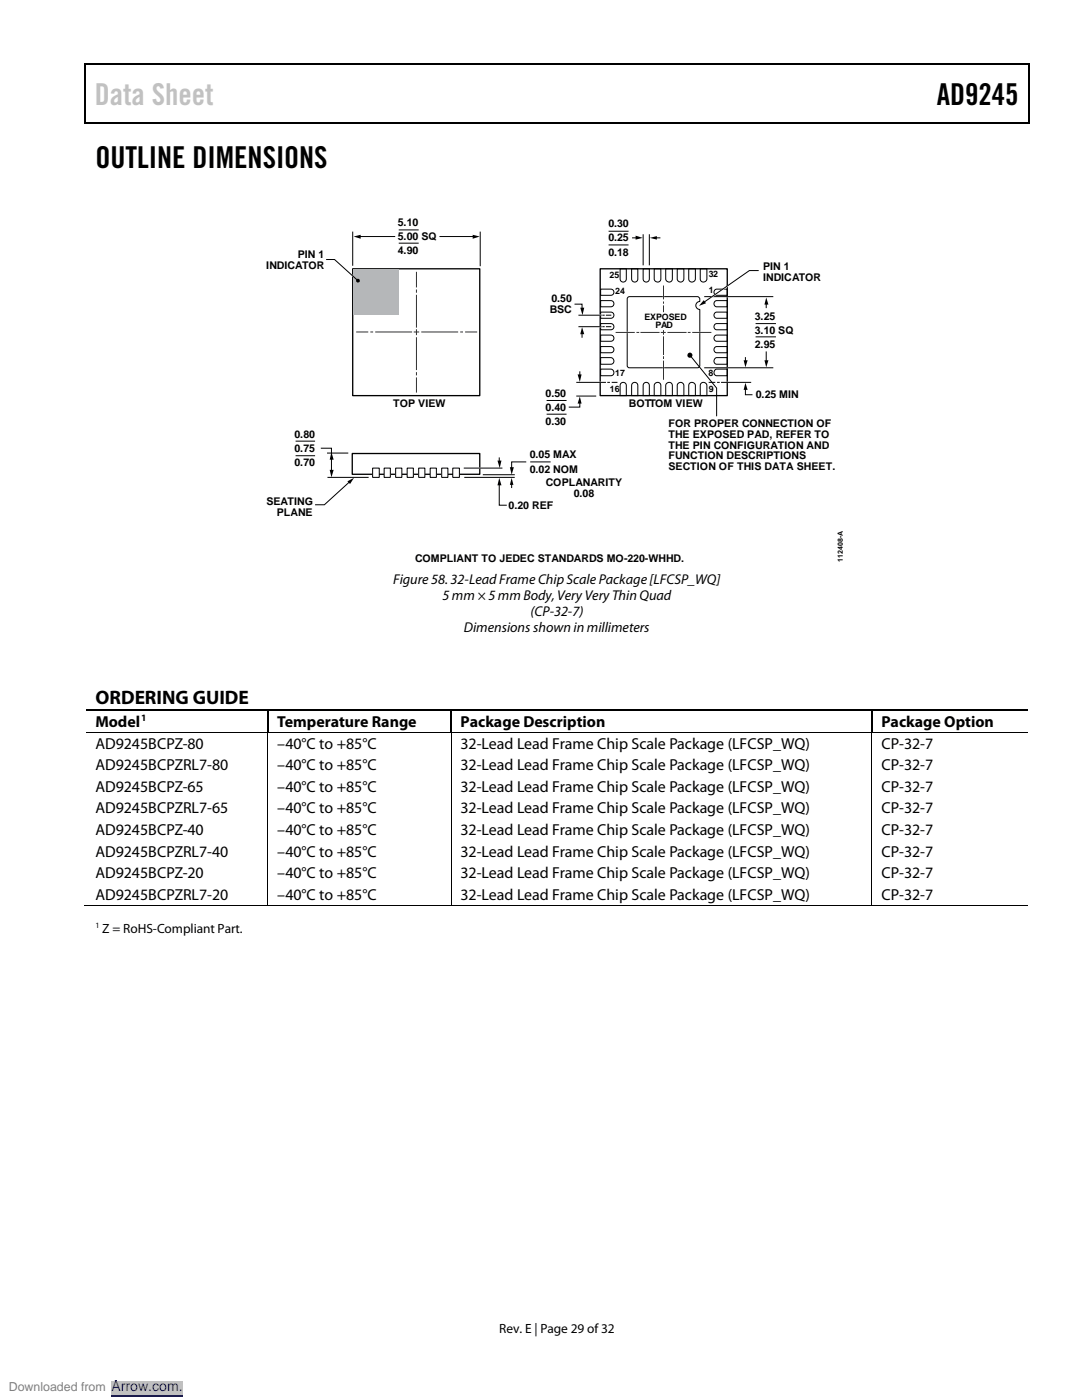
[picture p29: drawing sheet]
<svg xmlns="http://www.w3.org/2000/svg" width="216mm" height="279mm" viewBox="0 0 216 279" stroke-linecap="round" stroke-linejoin="round" font-family="sans-serif">
<defs><g id="words">
<text font-size="6" fill="#c1c1c1" x="18.9" y="20.9">Data Sheet</text>
<g font-size="6">
<text x="186.9" y="20.9">AD9245</text>
<text x="19" y="33.6">OUTLINE DIMENSIONS</text>
</g>
<text font-size="3.9" x="19" y="140.5">ORDERING GUIDE</text>
<g font-size="3.2">
<text x="19" y="145">Model</text>
<text x="19" y="149.5">AD9245BCPZ-80</text>
<text x="55.3" y="149.5">–40°C to +85°C</text>
<text x="55.3" y="145">Temperature Range</text>
<text x="91.9" y="149.5">32-Lead Lead Frame Chip Scale Package (LFCSP_WQ)</text>
<text x="91.9" y="145">Package Description</text>
<text x="175.9" y="145">Package Option</text>
<text x="175.9" y="149.5">CP-32-7</text>
<text x="19" y="153.8">AD9245BCPZRL7-80</text>
<text x="55.3" y="153.8">–40°C to +85°C</text>
<text x="91.9" y="153.8">32-Lead Lead Frame Chip Scale Package (LFCSP_WQ)</text>
<text x="175.9" y="153.8">CP-32-7</text>
<text x="19" y="158.1">AD9245BCPZ-65</text>
<text x="55.3" y="158.1">–40°C to +85°C</text>
<text x="91.9" y="158.1">32-Lead Lead Frame Chip Scale Package (LFCSP_WQ)</text>
<text x="175.9" y="158.1">CP-32-7</text>
<text x="19" y="162.3">AD9245BCPZRL7-65</text>
<text x="19" y="166.7">AD9245BCPZ-40</text>
<text x="55.3" y="166.7">–40°C to +85°C</text>
<text x="55.3" y="162.3">–40°C to +85°C</text>
<text x="91.9" y="166.7">32-Lead Lead Frame Chip Scale Package (LFCSP_WQ)</text>
<text x="91.9" y="162.3">32-Lead Lead Frame Chip Scale Package (LFCSP_WQ)</text>
<text x="175.9" y="166.7">CP-32-7</text>
<text x="175.9" y="162.3">CP-32-7</text>
<text x="19" y="170.9">AD9245BCPZRL7-40</text>
<text x="55.3" y="170.9">–40°C to +85°C</text>
<text x="91.9" y="170.9">32-Lead Lead Frame Chip Scale Package (LFCSP_WQ)</text>
<text x="175.9" y="170.9">CP-32-7</text>
<text x="19" y="175.2">AD9245BCPZ-20</text>
<text x="19" y="179.5">AD9245BCPZRL7-20</text>
<text x="55.3" y="175.2">–40°C to +85°C</text>
<text x="55.3" y="179.5">–40°C to +85°C</text>
<text x="91.9" y="175.2">32-Lead Lead Frame Chip Scale Package (LFCSP_WQ)</text>
<text x="91.9" y="179.5">32-Lead Lead Frame Chip Scale Package (LFCSP_WQ)</text>
<text x="175.9" y="175.2">CP-32-7</text>
<text x="175.9" y="179.5">CP-32-7</text>
</g>
<g font-size="2.8">
<text x="78.4" y="116.5">Figure 58. 32-Lead Frame Chip Scale Package [LFCSP_WQ]</text>
<text x="88.3" y="119.7">5 mm × 5 mm Body, Very Very Thin Quad</text>
<text x="105.9" y="122.9">(CP-32-7)</text>
<text x="92.6" y="126.1">Dimensions shown in millimeters</text>
</g>
<text font-size="2.8" fill="#00f" x="22.2" y="277.6">Arrow.com.</text>
<g font-size="2.7">
<text x="20.4" y="186.1">Z = RoHS-Compliant Part.</text>
<text x="99.6" y="266">Rev. E | Page 29 of32</text>
</g>
<text font-size="2.5" fill="#808080" x="1.8" y="277.6">Downloaded from</text>
<g font-size="2.1">
<text x="79.4" y="45.1">5.10</text>
<text x="79.4" y="48">5.00 SQ</text>
<text x="121.4" y="45.4">0.30</text>
<text x="53.1" y="53.6">INDICATOR</text>
<text x="59.4" y="51.5">PIN 1</text>
<text x="79.4" y="50.8">4.90</text>
<text x="121.4" y="48.2">0.25</text>
<text x="121.4" y="51">0.18</text>
<text x="152.3" y="53.9">PIN 1</text>
<text x="152.3" y="56">INDICATOR</text>
<text x="109.7" y="62.4">BSC</text>
<text x="110" y="60.3">0.50</text>
<text x="150.6" y="63.8">3.25</text>
<text x="150.6" y="66.6">3.10 SQ</text>
<text x="150.6" y="69.5">2.95</text>
<text x="78.4" y="81.1">TOP VIEW</text>
<text x="108.9" y="79.2">0.50</text>
<text x="108.9" y="82">0.40</text>
<text x="125.5" y="81.1">BOTTOM VIEW</text>
<text x="150.8" y="79.4">0.25 MIN</text>
<text x="58.8" y="87.4">0.80</text>
<text x="108.9" y="84.9">0.30</text>
<text x="133.4" y="85.3">FOR PROPER CONNECTION OF</text>
<text x="133.4" y="87.4">THE EXPOSED PAD, REFER TO</text>
<text x="133.4" y="89.5">THE PIN CONFIGURATION AND</text>
<text x="58.8" y="90.2">0.75</text>
<text x="58.8" y="93.1">0.70</text>
<text x="105.7" y="91.5">0.05 MAX</text>
<text x="105.7" y="94.3">0.02 NOM</text>
<text x="133.4" y="91.7">FUNCTION DESCRIPTIONS</text>
<text x="133.4" y="93.8">SECTION OF THIS DATA SHEET.</text>
<text x="53.2" y="100.8">SEATING</text>
<text x="101.5" y="101.5">0.20 REF</text>
<text x="108.9" y="97">COPLANARITY</text>
<text x="114.5" y="99.1">0.08</text>
<text x="55.2" y="102.9">PLANE</text>
<text x="82.8" y="112.1">COMPLIANT TO JEDEC STANDARDS MO-220-WHHD.</text>
</g>
<text font-size="1.9" x="28.2" y="143.9">1</text>
<g font-size="1.8">
<text x="121.6" y="55.4">25</text>
<text x="122.7" y="58.6">24</text>
<text x="141.4" y="55.4">32</text>
<text x="141.4" y="58.5">1</text>
<text x="128.6" y="63.9">EXPOSED</text>
<text x="130.8" y="65.5">PAD</text>
<text x="122.8" y="75">17</text>
<text x="141.3" y="75">8</text>
<text x="121.7" y="78.3">16</text>
<text x="141.4" y="78.3">9</text>
</g>
<text font-size="1.6" x="19" y="185.3">1</text>
<text font-size="1.4" x="168.2" y="112.2" transform="rotate(-90 168.2 112.2)">112408-A</text>
</g></defs>
<path d="M16.9 12.7h.2v1h-.2zM16.9 12.7h.2v.3h-.2zM82.5 12.7h.3v.3h-.3zM205.1 12.7h.3v1h-.3zM205.1 12.7h.3v.3h-.3zM16.9 24.4h.2v.2h-.2zM82.3 24.4h.2v.2h-.2zM205.1 24.4h.3v.2h-.3z" fill="#000"/>
<path d="M17 13.7v10.7M17.1 12.8h65.4M82.8 12.8h122.3M205.2 13.7v10.7M17.1 24.5h188" fill="none" stroke="#000" stroke-width=".25"/>
<path d="M70.4 46.3v6.6M95.8 46.3v6.7M140.5 59.2h13.8M140.5 73.4h13.8M150.8 64.6h4M150.8 67.2h4" fill="none" stroke="#000" stroke-width=".2"/>
<path d="M119.8 53.6h25.3v25.4h-25.3zM70.3 90.5h25.4v4.2h-25.4z" fill="none" stroke="#000" stroke-width=".26"/>
<path d="M144.9 59.2h.4M144.9 73.4h.4" fill="none" stroke="#fff" stroke-width=".26"/>
<path d="M74.4 93.4h1.3v1.9h-1.3z" fill="#fff"/>
<path d="M74.4 93.4h1.3v1.9h-1.3z" fill="none" stroke="#000" stroke-width=".2"/>
<path d="M76.7 93.4h1.2v1.9h-1.2z" fill="#fff"/>
<path d="M76.7 93.4h1.2v1.9h-1.2z" fill="none" stroke="#000" stroke-width=".2"/>
<path d="M78.9 93.4h1.3v1.9h-1.3z" fill="#fff"/>
<path d="M78.9 93.4h1.3v1.9h-1.3z" fill="none" stroke="#000" stroke-width=".2"/>
<path d="M81.2 93.4h1.3v1.9h-1.3z" fill="#fff"/>
<path d="M81.2 93.4h1.3v1.9h-1.3z" fill="none" stroke="#000" stroke-width=".2"/>
<path d="M83.5 93.4h1.3v1.9h-1.3z" fill="#fff"/>
<path d="M83.5 93.4h1.3v1.9h-1.3z" fill="none" stroke="#000" stroke-width=".2"/>
<path d="M85.8 93.4h1.3v1.9h-1.3z" fill="#fff"/>
<path d="M85.8 93.4h1.3v1.9h-1.3z" fill="none" stroke="#000" stroke-width=".2"/>
<path d="M88.1 93.4h1.3v1.9h-1.3z" fill="#fff"/>
<path d="M88.1 93.4h1.3v1.9h-1.3z" fill="none" stroke="#000" stroke-width=".2"/>
<path d="M90.3 93.4h1.4v1.9h-1.4z" fill="#fff"/>
<path d="M65.3 90.4h4.2M65.3 95.3h8.3M69.8 96.2l-5.1 4.5h-1.8M90.3 93.4h1.4v1.9h-1.4zM92.6 93.4h7.5M92.6 95.3h10.1M96.4 94.7h6.2M99.6 96.6v4.2h1.5M99.6 91.4v.8M102.1 96.5v.8M105 92.2h-2.9v1.3M105.8 92.2h4.1" fill="none" stroke="#000" stroke-width=".2"/>
<path d="M69.3 96.1l1.3-.7-.8 1.2zM99.6 95.4l.5 1.5h-.8zM99.3 91.9h.8l-.4 1.5zM101.7 93.2h.8l-.4 1.5zM102.1 95.4l.3 1.4h-.7z" fill="#000"/>
<path d="M70.1 54.8l.6 .6M95.6 93.4h.4" fill="none" stroke="#fff" stroke-width=".26"/>
<path d="M70.4 53.6h25.3v25.4h-25.3z" fill="none" stroke="#000" stroke-width=".26"/>
<path d="M70.6 53.7h9.1v9.1h-9.1z" fill="#b5b7b9"/>
<g fill="none" stroke="#000" stroke-width=".2">
<path d="M65.1 51.8h1.7l4.6 4.2M71.7 47.2h7.2M79.6 45.9h3.9M79.6 48.5h3.9M87.7 47.2h6.9M119.8 60h2.1a.62 .62 0 0 1 .6 .6 .62 .62 0 0 1-.6 .6h-2.1zM119.8 57.7h2.1a.62 .62 0 0 1 .6 .6 .62 .62 0 0 1-.6 .6h-2.1zM121.4 46.1h4M121.4 48.9h4M123.7 53.6h1.3v2.1a.62 .62 0 0 1-.6 .6 .62 .62 0 0 1-.7-.6zM125.4 59.3l13.8-.1 .4 .2v.8a.79 .79 0 0 0-.8 .8 .79 .79 0 0 0 .8 .8v11.2l-.2 .3-13.8 .1-.4-.2-.1-.2v-13.4zM126 53.6h1.3v2.1a.62 .62 0 0 1-.6 .6 .62 .62 0 0 1-.7-.6z"/>
<path d="M126.1 47.5h1M128.3 53.6h1.3v2.1a.62 .62 0 0 1-.7 .6 .62 .62 0 0 1-.6-.6zM128.3 46.9v6M129.6 46.9v6M130.5 53.6h1.4v2.1a.66 .66 0 0 1-.7 .6 .66 .66 0 0 1-.7-.6zM130.8 47.5h1M132.8 53.6h1.4v2.1a.66 .66 0 0 1-.7 .6 .66 .66 0 0 1-.7-.6zM135.1 53.6h1.4v2.1a.66 .66 0 0 1-.7 .6 .66 .66 0 0 1-.7-.6zM137.4 53.6h1.4v2.1a.66 .66 0 0 1-.7 .6 .66 .66 0 0 1-.7-.6zM139.7 53.6h1.4v2.1a.66 .66 0 0 1-.7 .6 .66 .66 0 0 1-.7-.6zM142.7 57.8l2.4-.1v1.2h-2.1a.63 .63 0 0 1-.5-.5 .63 .63 0 0 1 .2-.6zM151.4 54h-1.9l-9.1 6.3"/>
<path d="M109.1 79.9h3.9M114.6 60.7h1.5v1M115 76.3h5.9M115 79h4M115.5 65.2h4.4M115.5 62.9h4.4M115.7 74.1v.9M116.1 66.4v1M119.8 62.3h2.1a.62 .62 0 0 1 .6 .6 .62 .62 0 0 1-.6 .6h-2.1zM119.8 71.4h2.1a.66 .66 0 0 1 .6 .6 .66 .66 0 0 1-.6 .7h-2.1zM119.8 69.2h2.1a.62 .62 0 0 1 .6 .6 .62 .62 0 0 1-.6 .6h-2.1zM119.8 66.9h2.1a.62 .62 0 0 1 .6 .6 .62 .62 0 0 1-.6 .6h-2.1z"/>
<path d="M119.8 64.6h2.1a.62 .62 0 0 1 .6 .6 .62 .62 0 0 1-.6 .6h-2.1zM119.8 73.7h2.1a.66 .66 0 0 1 .6 .6 .66 .66 0 0 1-.6 .7h-2.1zM120.3 65.2h.3M120.3 62.9h.3M121 65.2h.9M121 62.9h.9M121.2 76.3h.5M122.1 76.3h1.1M123.9 76.5a.62 .62 0 0 1 .7-.1 .62 .62 0 0 1 .4 .5v2.1h-1.3v-2.1zM126.2 76.5a.62 .62 0 0 1 .7-.1 .62 .62 0 0 1 .4 .5v2.1h-1.3v-2.1zM128.5 76.5a.62 .62 0 0 1 .7-.1 .62 .62 0 0 1 .4 .5v2.1h-1.3v-2.1zM130.8 76.5a.65 .65 0 0 1 .7-.2 .65 .65 0 0 1 .4 .6v2.1h-1.4v-2.1z"/>
<path d="M133.1 76.5a.65 .65 0 0 1 .7-.2 .65 .65 0 0 1 .4 .6v2.1h-1.4v-2.1zM135.4 76.5a.66 .66 0 0 1 .6-.1 .66 .66 0 0 1 .5 .5v2.1h-1.4v-2.1zM137.6 76.5a.69 .69 0 0 1 1.2 .4v2.1h-1.4v-2.1zM137.7 70.9l5.3 6.6v5.5M139.9 76.5a.69 .69 0 0 1 1.2 .4v2.1h-1.4v-2.1zM141.4 76.3h1.3M142.6 73.9l.4-.2h2.1v1.3h-2.1a.65 .65 0 0 1-.4-1.1zM142.6 71.6l.4-.2h2.1v1.3h-2.1a.65 .65 0 0 1-.4-1.1zM142.7 64.7l2.4-.1v1.2h-2.1a.63 .63 0 0 1-.5-.5 .63 .63 0 0 1 .2-.6zM142.7 62.4l2.4-.1v1.2h-2.1a.63 .63 0 0 1-.5-.5 .63 .63 0 0 1 .2-.6zM142.7 60.1l2.4-.1v1.2h-2.1a.63 .63 0 0 1-.5-.5 .63 .63 0 0 1 .2-.6zM142.7 69.2h2.4v1.2h-2.1a.63 .63 0 0 1-.5-.5 .63 .63 0 0 1 .2-.7z"/>
<path d="M142.7 67l2.4-.1v1.2h-2.1a.63 .63 0 0 1-.5-.5 .63 .63 0 0 1 .2-.6zM143.1 76.3h.5M143.9 76.3h6M148.7 71.4v.8M148.7 77.5v1.3h1.5M152.9 60.5v1M152.9 70.1v2.1M59 90.9h3.9M59 88h3.9M64 89.5h2.1v2.1M66.1 91.5v2.5M109.1 82.7h3.9"/>
<path d="M115.7 80.3v.9h-2.2M17.1 146.2h36.2M53.4 146.3v34.4M53.7 146.2h36.2M90 146.3v34.4M90.3 146.2h83.6M174 146.3v34.4M174.3 146.2h30.8M16.9 180.8h36.4M53.5 180.8h36.4M90.1 180.8h83.8M174.1 180.8h31"/>
</g>
<g fill="#000">
<path d="M70.6 47.2l1.4-.3v.7zM94.3 46.9l1.4 .3-1.4 .4zM126.8 47l1.4 .5-1.4 .3zM129.7 47.5l1.4-.4v.7zM140.4 59.9l.5 .6-1.4 .6zM115.3 74.7h.8l-.4 1.5zM115.8 61.4h.8l-.4 1.5zM116.1 65.3l.5 1.4h-.8zM148.4 71.9h.8l-.5 1.4zM148.7 76.4l.5 1.4h-.8zM152.5 71.9h.8l-.4 1.4zM152.9 59.4l.4 1.4h-.8z"/>
<path d="M65.8 93.8h.8l-.5 1.5zM66.1 90.2l.5 1.5h-.8zM115.7 79.1l.4 1.4h-.8zM53.3 141.5h.3v.3h-.3zM53.3 146.1h.2v.2h-.2zM53.5 146.1l.1 .2zM53.6 146.1h.1v.2h-.1zM89.9 141.5h.2v.3h-.2zM89.9 146.1h.1v.2h-.1zM90 146.1l.1 .2zM90.1 146.1h.2v.2h-.2zM173.9 141.5h.2v.3h-.2z"/>
<path d="M173.9 146.1h.1v.2h-.1zM174 146.1l.1 .2zM174.1 146.1h.2v.2h-.2zM53.3 180.7h.2v.2h-.2zM89.9 180.7h.2v.2h-.2zM173.9 180.7h.2v.2h-.2z"/>
<circle cx="71.4" cy="56" r=".38"/>
<circle cx="137.7" cy="70.9" r=".5"/>
</g>
<path d="M132.4 59.1v.3M132.5 55.7v.2M145.5 56.9l-3.7 2.6M119.5 76.3h.4M119.5 65.2h.4M119.5 62.9h.4M125.1 66.3h.1M132.4 67.5v.2M132.4 73.3v.2M132.5 68.7v.3M139.5 66.3h.2M144.9 76.3h.6" fill="none" stroke="#fff" stroke-width=".26"/>
<g fill="none" stroke="#303030" stroke-width=".2">
<path d="M83.1 58.9v6.4M83.1 54.4v2.9M83.1 57.9v.4M132.4 57.1v2.5M71.2 66.3h2.2M74 66.3h.4M75 66.3h7.1M82.7 66.3h.8M83.1 67.4v6.4M83.1 75.4v2.9M83.1 74.4v.4M83.1 65.8v1"/>
<path d="M84.2 66.3h7.1M91.9 66.3h.4M92.9 66.3h2.2M122.9 66.3h3.7M127.1 66.3h.3M127.9 66.3h3.6M132 66.3h.7M132.4 60.2v.4M132.4 61.1v1.1M132.4 67.2v3.6M132.4 71.2v.3M132.4 72.1v3.6"/>
<path d="M132.4 66v.7M133.3 66.3h3.6M137.3 66.3h.4M138.2 66.3h3.6"/>
</g>
<path d="M17.1 141.6h36.2M53.4 141.8v4.3M53.6 141.6h36.3M90 141.8v4.3M90.1 141.6h83.8M174 141.8v4.3M174.1 141.6h31" fill="none" stroke="#000" stroke-width=".25"/>
<path d="M0 276.9h70.6" fill="none" stroke="#fff" stroke-width="2.5" stroke-linecap="butt"/>
<path d="M22.2 275.6h14.3v2.6h-14.3z" fill="#c0c0c0"/>
<path d="M22.2 278.6h14.3" fill="none" stroke="#00f" stroke-width=".2"/>
<path d="M0 276.9h70.6" fill="none" stroke="#fff" stroke-width="2.5" stroke-linecap="butt"/>
<path d="M22.2 275.6h14.3v2.6h-14.3z" fill="#c0c0c0"/>
<path d="M22.2 278.6h14.3" fill="none" stroke="#00f" stroke-width=".2"/>
<path d="M0 276.9h70.6" fill="none" stroke="#fff" stroke-width="2.5" stroke-linecap="butt"/>
<path d="M22.2 275.6h14.3v2.6h-14.3z" fill="#c0c0c0"/>
<path d="M22.2 278.6h14.3" fill="none" stroke="#00f" stroke-width=".2"/>
<path d="M0 276.9h70.6" fill="none" stroke="#fff" stroke-width="2.5" stroke-linecap="butt"/>
<path d="M22.2 275.6h14.3v2.6h-14.3z" fill="#c0c0c0"/>
<path d="M22.2 278.6h14.3" fill="none" stroke="#00f" stroke-width=".2"/>
<path d="M0 276.9h70.6" fill="none" stroke="#fff" stroke-width="2.5" stroke-linecap="butt"/>
<path d="M22.2 275.6h14.3v2.6h-14.3z" fill="#c0c0c0"/>
<path d="M22.2 278.6h14.3" fill="none" stroke="#00f" stroke-width=".2"/>
<path d="M0 276.9h70.6" fill="none" stroke="#fff" stroke-width="2.5" stroke-linecap="butt"/>
<path d="M22.2 275.6h14.3v2.6h-14.3z" fill="#c0c0c0"/>
<path d="M22.2 278.6h14.3" fill="none" stroke="#00f" stroke-width=".2"/>
<path d="M0 276.9h70.6" fill="none" stroke="#fff" stroke-width="2.5" stroke-linecap="butt"/>
<path d="M22.2 275.6h14.3v2.6h-14.3z" fill="#c0c0c0"/>
<path d="M22.2 278.6h14.3" fill="none" stroke="#00f" stroke-width=".2"/>
<path d="M0 276.9h70.6" fill="none" stroke="#fff" stroke-width="2.5" stroke-linecap="butt"/>
<path d="M22.2 275.6h14.3v2.6h-14.3z" fill="#c0c0c0"/>
<path d="M22.2 278.6h14.3" fill="none" stroke="#00f" stroke-width=".2"/>
<path d="M0 276.9h70.6" fill="none" stroke="#fff" stroke-width="2.5" stroke-linecap="butt"/>
<path d="M22.2 275.6h14.3v2.6h-14.3z" fill="#c0c0c0"/>
<path d="M22.2 278.6h14.3" fill="none" stroke="#00f" stroke-width=".2"/>
<path d="M0 276.9h70.6" fill="none" stroke="#fff" stroke-width="2.5" stroke-linecap="butt"/>
<path d="M22.2 275.6h14.3v2.6h-14.3z" fill="#c0c0c0"/>
<path d="M22.2 278.6h14.3" fill="none" stroke="#00f" stroke-width=".2"/>
<path d="M0 276.9h70.6" fill="none" stroke="#fff" stroke-width="2.5" stroke-linecap="butt"/>
<path d="M22.2 275.6h14.3v2.6h-14.3z" fill="#c0c0c0"/>
<path d="M22.2 278.6h14.3" fill="none" stroke="#00f" stroke-width=".2"/>
<path d="M0 276.9h70.6" fill="none" stroke="#fff" stroke-width="2.5" stroke-linecap="butt"/>
<path d="M22.2 275.6h14.3v2.6h-14.3z" fill="#c0c0c0"/>
<path d="M22.2 278.6h14.3" fill="none" stroke="#00f" stroke-width=".2"/>
<path d="M0 276.9h70.6" fill="none" stroke="#fff" stroke-width="2.5" stroke-linecap="butt"/>
<path d="M22.2 275.6h14.3v2.6h-14.3z" fill="#c0c0c0"/>
<path d="M22.2 278.6h14.3" fill="none" stroke="#00f" stroke-width=".2"/>
<path d="M0 276.9h70.6" fill="none" stroke="#fff" stroke-width="2.5" stroke-linecap="butt"/>
<path d="M22.2 275.6h14.3v2.6h-14.3z" fill="#c0c0c0"/>
<path d="M22.2 278.6h14.3" fill="none" stroke="#00f" stroke-width=".2"/>
<path d="M0 276.9h70.6" fill="none" stroke="#fff" stroke-width="2.5" stroke-linecap="butt"/>
<path d="M22.2 275.6h14.3v2.6h-14.3z" fill="#c0c0c0"/>
<path d="M22.2 278.6h14.3" fill="none" stroke="#00f" stroke-width=".2"/>
<path d="M0 276.9h70.6" fill="none" stroke="#fff" stroke-width="2.5" stroke-linecap="butt"/>
<path d="M22.2 275.6h14.3v2.6h-14.3z" fill="#c0c0c0"/>
<path d="M22.2 278.6h14.3" fill="none" stroke="#00f" stroke-width=".2"/>
<path d="M0 276.9h70.6" fill="none" stroke="#fff" stroke-width="2.5" stroke-linecap="butt"/>
<path d="M22.2 275.6h14.3v2.6h-14.3z" fill="#c0c0c0"/>
<path d="M22.2 278.6h14.3" fill="none" stroke="#00f" stroke-width=".2"/>
<path d="M0 276.9h70.6" fill="none" stroke="#fff" stroke-width="2.5" stroke-linecap="butt"/>
<path d="M22.2 275.6h14.3v2.6h-14.3z" fill="#c0c0c0"/>
<path d="M22.2 278.6h14.3" fill="none" stroke="#00f" stroke-width=".2"/>
<path d="M0 276.9h70.6" fill="none" stroke="#fff" stroke-width="2.5" stroke-linecap="butt"/>
<path d="M22.2 275.6h14.3v2.6h-14.3z" fill="#c0c0c0"/>
<path d="M22.2 278.6h14.3" fill="none" stroke="#00f" stroke-width=".2"/>
<path d="M0 276.9h70.6" fill="none" stroke="#fff" stroke-width="2.5" stroke-linecap="butt"/>
<path d="M22.2 275.6h14.3v2.6h-14.3z" fill="#c0c0c0"/>
<path d="M22.2 278.6h14.3" fill="none" stroke="#00f" stroke-width=".2"/>
<path d="M0 276.9h70.6" fill="none" stroke="#fff" stroke-width="2.5" stroke-linecap="butt"/>
<path d="M22.2 275.6h14.3v2.6h-14.3z" fill="#c0c0c0"/>
<path d="M22.2 278.6h14.3" fill="none" stroke="#00f" stroke-width=".2"/>
<path d="M0 276.9h70.6" fill="none" stroke="#fff" stroke-width="2.5" stroke-linecap="butt"/>
<path d="M22.2 275.6h14.3v2.6h-14.3z" fill="#c0c0c0"/>
<path d="M22.2 278.6h14.3" fill="none" stroke="#00f" stroke-width=".2"/>
<path d="M0 276.9h70.6" fill="none" stroke="#fff" stroke-width="2.5" stroke-linecap="butt"/>
<path d="M22.2 275.6h14.3v2.6h-14.3z" fill="#c0c0c0"/>
<path d="M22.2 278.6h14.3" fill="none" stroke="#00f" stroke-width=".2"/>
<path d="M0 276.9h70.6" fill="none" stroke="#fff" stroke-width="2.5" stroke-linecap="butt"/>
<path d="M22.2 275.6h14.3v2.6h-14.3z" fill="#c0c0c0"/>
<path d="M22.2 278.6h14.3" fill="none" stroke="#00f" stroke-width=".2"/>
<path d="M0 276.9h70.6" fill="none" stroke="#fff" stroke-width="2.5" stroke-linecap="butt"/>
<path d="M22.2 275.6h14.3v2.6h-14.3z" fill="#c0c0c0"/>
<path d="M22.2 278.6h14.3" fill="none" stroke="#00f" stroke-width=".2"/>
<path d="M0 276.9h70.6" fill="none" stroke="#fff" stroke-width="2.5" stroke-linecap="butt"/>
<path d="M22.2 275.6h14.3v2.6h-14.3z" fill="#c0c0c0"/>
<path d="M22.2 278.6h14.3" fill="none" stroke="#00f" stroke-width=".2"/>
<path d="M0 276.9h70.6" fill="none" stroke="#fff" stroke-width="2.5" stroke-linecap="butt"/>
<path d="M22.2 275.6h14.3v2.6h-14.3z" fill="#c0c0c0"/>
<path d="M22.2 278.6h14.3" fill="none" stroke="#00f" stroke-width=".2"/>
<path d="M0 276.9h70.6" fill="none" stroke="#fff" stroke-width="2.5" stroke-linecap="butt"/>
<path d="M22.2 275.6h14.3v2.6h-14.3z" fill="#c0c0c0"/>
<path d="M22.2 278.6h14.3" fill="none" stroke="#00f" stroke-width=".2"/>
<path d="M0 276.9h70.6" fill="none" stroke="#fff" stroke-width="2.5" stroke-linecap="butt"/>
<path d="M22.2 275.6h14.3v2.6h-14.3z" fill="#c0c0c0"/>
<path d="M22.2 278.6h14.3" fill="none" stroke="#00f" stroke-width=".2"/>
<use href="#words"/>
</svg>
